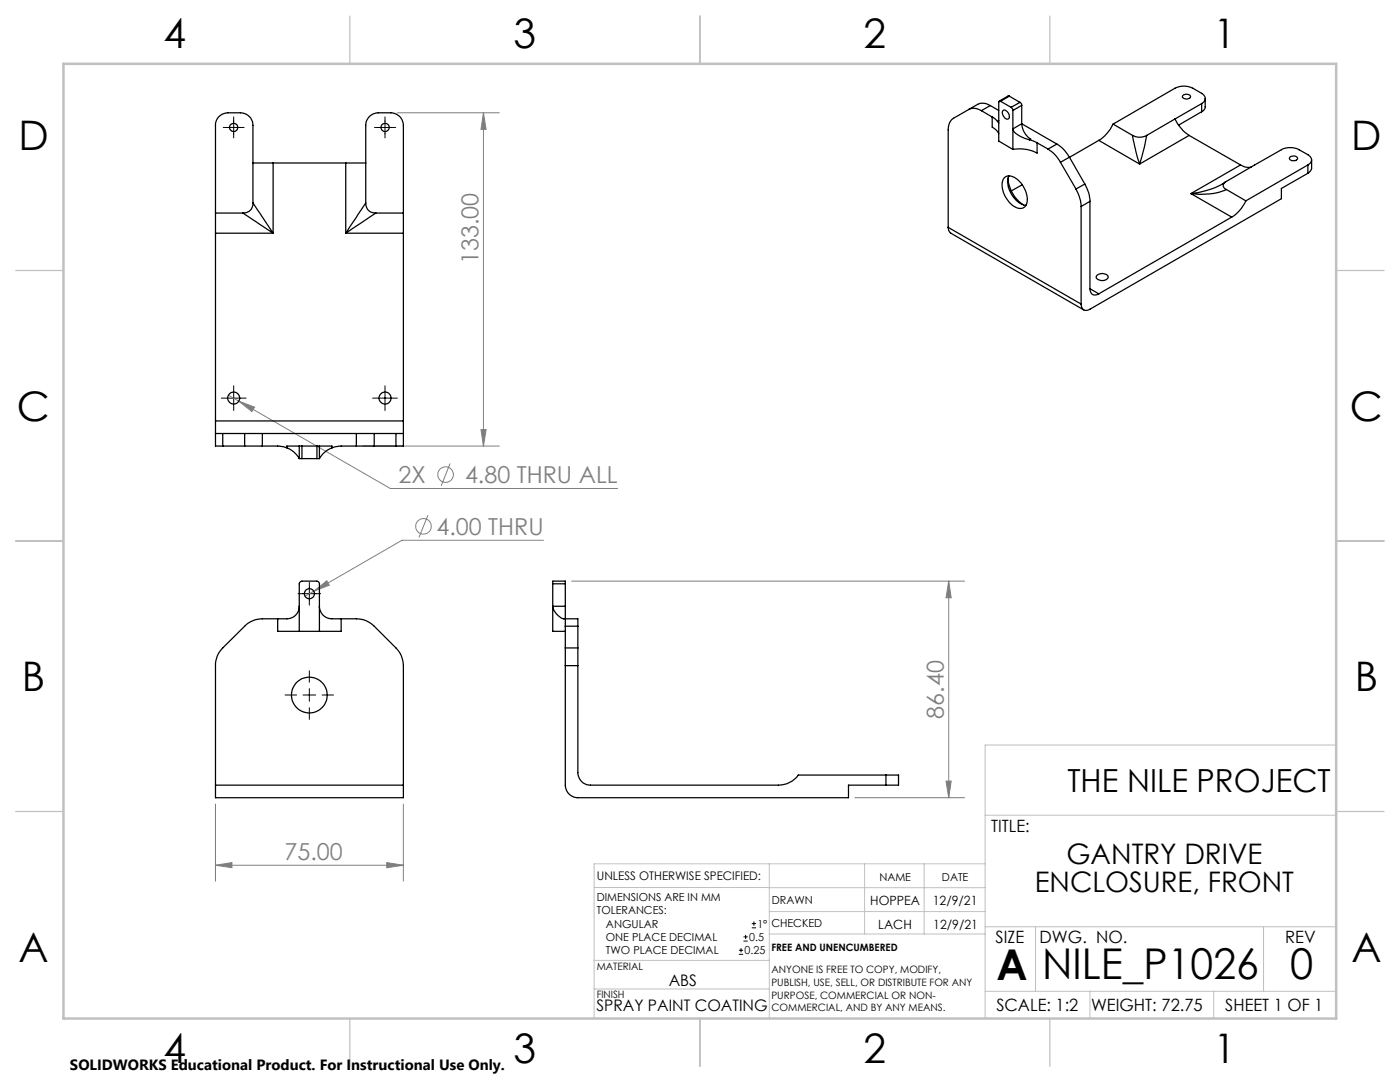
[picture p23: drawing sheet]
<svg xmlns="http://www.w3.org/2000/svg" width="279mm" height="216mm" viewBox="0 0 279 216" stroke-linecap="round" stroke-linejoin="round" font-family="sans-serif">
<defs><g id="words">
<g font-size="8.5">
<text x="198.9" y="195.5">A</text>
<text x="208" y="195.4">NILE_P1026</text>
<text x="257.4" y="195.4">0</text>
</g>
<g font-size="8.1">
<text x="32.7" y="9.7">4</text>
<text x="102.5" y="9.7">3</text>
<text x="172.4" y="9.7">2</text>
<text x="242.2" y="9.7">1</text>
<text x="3.7" y="30">D</text>
<text x="269.7" y="30">D</text>
<text x="3.4" y="83.9">C</text>
<text x="269.4" y="83.9">C</text>
<text x="4.4" y="137.9">B</text>
<text x="270.4" y="137.9">B</text>
<text x="3.7" y="191.9">A</text>
<text x="269.7" y="191.9">A</text>
<text x="32.7" y="212.2">4</text>
<text x="102.5" y="212.2">3</text>
<text x="172.4" y="212.2">2</text>
<text x="242.2" y="212.2">1</text>
</g>
<text font-size="6.3" x="213" y="158">THE NILE PROJECT</text>
<g font-size="5.6">
<text x="212.8" y="172.3">GANTRY DRIVE</text>
<text x="206.5" y="178">ENCLOSURE, FRONT</text>
</g>
<g font-size="4.7" fill="#808080">
<text x="95.5" y="52.7" transform="rotate(-90 95.5 52.7)">133.00</text>
<text x="79.5" y="96.4">2X</text>
<text x="92.8" y="96.4">4.80 THRU ALL</text>
<text x="87.1" y="106.7">4.00 THRU</text>
<text x="188.3" y="143.4" transform="rotate(-90 188.3 143.4)">86.40</text>
<text x="56.8" y="171.6">75.00</text>
</g>
<g font-size="3.4">
<text x="197.8" y="166">TITLE:</text>
<text x="198.7" y="188.1">SIZE</text>
<text x="207.5" y="188.1">DWG. NO.</text>
<text x="256.5" y="188.2">REV</text>
<text x="198.8" y="201.7">SCALE: 1:2</text>
<text x="217.7" y="201.8">WEIGHT: 72.75</text>
<text x="244.5" y="201.7">SHEET 1 OF 1</text>
</g>
<g font-size="3.2">
<text x="133.4" y="196.7">ABS</text>
<text x="119" y="201.8">SPRAY PAINT COATING</text>
</g>
<text font-size="3" x="14" y="213.5">SOLIDWORKS Educational Product. For Instructional Use Only.</text>
<g font-size="2.5">
<text x="173.7" y="180.6">HOPPEA</text>
<text x="175.3" y="185.4">LACH</text>
<text x="186.2" y="180.6">12/9/21</text>
<text x="186.3" y="185.3">12/9/21</text>
</g>
<text font-size="2.4" x="119.1" y="175.6">UNLESS OTHERWISE SPECIFIED:</text>
<g font-size="2.2">
<text x="119.1" y="179.8">DIMENSIONS ARE IN MM</text>
<text x="175.5" y="175.9">NAME</text>
<text x="188" y="175.9">DATE</text>
<text x="119.1" y="182.5">TOLERANCES:</text>
<text x="120.9" y="185.1">ANGULAR</text>
<text x="151.2" y="185.1">1°</text>
<text x="154" y="185">CHECKED</text>
<text x="154" y="180.3">DRAWN</text>
<text x="120.9" y="187.8">ONE PLACE DECIMAL</text>
<text x="120.9" y="190.4">TWO PLACE DECIMAL</text>
<text x="148.6" y="190.4">0.25</text>
<text x="149.5" y="187.8">0.5</text>
</g>
<g font-size="2">
<text x="154" y="189.8">FREE AND UNENCUMBERED</text>
<text x="119.1" y="193.5">MATERIAL</text>
<text x="154" y="194.2">ANYONE IS FREE TO COPY, MODIFY,</text>
<text x="154" y="196.7">PUBLISH, USE, SELL, OR DISTRIBUTE FOR ANY</text>
<text x="119.1" y="199.2">FINISH</text>
<text x="154" y="199.2">PURPOSE, COMMERCIAL OR NON-</text>
<text x="154" y="201.8">COMMERCIAL, AND BY ANY MEANS.</text>
</g>
</g></defs>
<g fill="none" stroke="#808080" stroke-width=".2">
<path d="M79.3 22.5h20.4M96.5 22.5l.5 3.3h-1zM96.5 22.5v66.5M45.6 78.8l32.3 18.7h45.4M47.7 80l3.1 1.2-.5 .9zM72.4 89h27.3M89.8 92.5l-1.7 4.4M96 85.7h1l-.5 3.3zM62.6 118l2.6-2.1 .5 .9zM62.6 118l-1.7 1M85.4 102.8l-1.8 4.4M108.5 107.8h-28.3l-17.6 10.2"/>
<path d="M114.1 116h78.4M189.3 116v43.2M189.3 116l.5 3.3h-1zM170.6 159.2h21.9M188.8 155.9h1l-.5 3.3zM43 172.6l3.3-.5v1zM43 160.4v15.4M43 172.6h37.5M77.2 172.1l3.3 .5-3.3 .5zM80.5 160.4v15.4"/>
<circle cx="88.9" cy="94.7" r="1.55"/>
<circle cx="84.5" cy="105" r="1.56"/>
</g>
<g fill="none" stroke="#000" stroke-width=".2">
<path d="M44.6 25.4h4.1M46.6 23.3v4.2M74.8 25.4h4.2M76.8 23.3v4.2M44.2 79.4h4.9M46.6 77v4.9M74.4 79.4h4.9M76.8 77v4.9M59.5 118.5h4.5M61.7 116.2v4.6M56.9 138.7h2.3M60.5 138.7h2.5"/>
<path d="M61.7 133.8v2.3M61.7 137.4v2.5M64.3 138.7h2.3M61.7 141.2v2.3M147.5 190.4h.8M147.5 189.6h.8M147.9 189.2v.8M148.4 187.8h.8M148.4 186.9h.8M148.8 186.5v.9M150 185.1h.9M150 184.3h.9"/>
<path d="M150.5 183.9v.8"/>
</g>
<g fill="none" stroke="#c0c0c0" stroke-width=".2">
<path d="M266.7 148.7h-70.1v54.5M118.6 177.1h34.9M153.5 172.4v30.8M153.5 177.1h43.1M172.5 172.4v14M184.4 172.4v14M196.6 172.4h-78v30.8M196.6 162.7h70.1M118.6 197.3h34.9M118.6 191.6h34.9M153.5 186.4h43.1M153.5 181.9h43.1"/>
<path d="M196.6 197.8h70.1M196.6 184.9h70.1M206.7 184.9v12.9M217.5 197.8v5.4M242.2 197.8v5.4M252.2 184.9v12.9"/>
</g>
<path d="M69.8 3.2v9.5M139.7 3.2v9.5M209.5 3.2v9.5M3.1 54h9.6M266.7 54h9.5M3.1 107.9h9.6M266.7 107.9h9.5M3.1 161.9h9.6M266.7 161.9h9.5M69.8 203.2v9.6M139.7 203.2v9.6M209.5 203.2v9.6" fill="none" stroke="#c0c0c0" stroke-width=".25"/>
<path d="M12.7 12.7h254v190.5h-254z" fill="none" stroke="#c0c0c0" stroke-width=".5"/>
<g fill="#808080">
<path d="M62.6 118l3.1-1.2-.5-.9zM47.7 80l2.6 2.1 .5-.9z"/>
<path d="M96 85.7h1l-.5 3.3zM96.5 22.5l.5 3.3h-1z"/>
<path d="M189.3 116l.5 3.3h-1zM188.8 155.9h1l-.5 3.3z"/>
<path d="M43 172.6l3.3-.5v1zM77.2 172.1l3.3 .5-3.3 .5z"/>
</g>
<g fill="none" stroke="#000" stroke-width=".25">
<path d="M201.4 19.2h-.2l-1.8 1M201.4 19.2l-1.7 1M201.4 19.2l2.2 1.2M236.2 18.9a.94 .94 0 0 1 1.4 .5 .93 .93 0 0 1-1.6-.2zM240.5 19.6v1.9l-.2 .4-.5 .4M50.5 32.5h4M54.5 32.5v14M54.5 32.5h14.5M69 32.5h4M69 32.5v14M193.4 21.8l-3.1 1.8a2.52 2.52 0 0 0-1.1 2.3v19.5M193.4 21.8a2.58 2.58 0 0 1 2.5 .3"/>
<path d="M195.9 22.1l2.1 1.3M197.6 21.1a2.58 2.58 0 0 0-2.5-.3l-1.7 1M197.6 21.1l-1.7 1M197.6 21.1l1.7 .9M198 23.4l1.1 .8M198 23.4v2l.8 .5 .5 .8M199.1 24.2l.2 .4M199.3 24.1l-.2 .1M199.7 20.2a.21 .21 0 0 0-.3 0 .21 .21 0 0 0-.1 .2v7.8l2.8 1.6M199.7 20.2l2.1 1.2M200.2 22a1.03 1.03 0 0 1 1.2 1 .53 .53 0 0 1-.2 .8 .53 .53 0 0 1-.8-.4l-.4-.9zM200.4 35.5a1.92 1.92 0 0 1 2.7 .3 4.9 4.9 0 0 1 1.7 5 1.48 1.48 0 0 1-2.4 .4 4.9 4.9 0 0 1-2.2-5.5z"/>
<path d="M201.2 35.5a6.8 6.8 0 0 0 3.1 5.4M201.4 35.1a4.9 4.9 0 0 0 3.1 5.9h.3M201.8 21.4l.3 .4v.2M202.1 22v7.8M203.6 20.4l.3 .3v.3M203.6 20.4l-1.8 1M203.9 24.7l-1.8 1a3.3 3.3 0 0 0 2.4 1.9l1 .3M203.9 24.7a4 4 0 0 0 1.8 3.1l-.2 .1M203.9 21l-1.8 1M203.9 21v3.7M203.9 24.7l7 4.1M204 36.9l-2.2 1.2"/>
<path d="M205.5 27.9l1.5 .6M207 28.5v2.1a7.4 7.4 0 0 0-4.9-.8M207 28.5l2.2 1.2M209.2 29.7a7.1 7.1 0 0 1 2.4 2.7M210.9 28.8a7.1 7.1 0 0 1 2.5 2.6M210.9 28.8l-1.7 .9M211.6 32.4l3.1 5.3M213.4 31.4l-1.8 1M213.4 31.4l3.1 5.3M214.7 37.7a8.1 8.1 0 0 1 1.1 3.5M216.5 36.7a6.8 6.8 0 0 1 1 3.5M216.5 36.7l-1.8 1"/>
<path d="M219.3 28l8.1 4.7M219.3 28l-5.9 3.4M222.1 24.8a7.8 7.8 0 0 1-2.8 3.2M222.1 24.8l3.9 2.2M226 27l.7 3.3 .7 2.4M226 27l.3 .1a2.75 2.75 0 0 0 2.5-.1M228.8 27l-.4 2.2-1 3.5M234.5 23.7a8.5 8.5 0 0 0 2.8 3.3M234.5 23.7l-5.7 3.3M237.3 27l-9.9 5.7M237.3 27l10.3 5.9M237.7 38.6l8.1 4.7"/>
<path d="M239.8 20.7a1.09 1.09 0 0 0 .7-1.1 1.09 1.09 0 0 0-.7-1l-1.7-1a4 4 0 0 0-3.6 0l-12.4 7.2M239.8 20.7l-5.3 3M239.8 20.7v1.6M239.8 22.3l-4.6 2.7M244.5 36.3a14.4 14.4 0 0 1-6.8 2.3M244.8 37.8a12.8 12.8 0 0 1-7.1 .8M244.8 37.8l3.8 2.3M247.6 32.9l.8 .4h1.3M247.6 32.9l-9.9 5.7M257.4 31.4a.89 .89 0 0 1 1.5 .3 1.04 1.04 0 0 1-1.6-.1zM261 34.6l-5.3 3v2.1l-38.2 22a1.07 1.07 0 0 1-1.2 .1 1.07 1.07 0 0 1-.5-1.1M261 32.9a1.08 1.08 0 0 0 .8-1 1.08 1.08 0 0 0-.8-1l-1.7-1a3.9 3.9 0 0 0-3.6 0l-10.9 6.3a.83 .83 0 0 0-.7 .8 .83 .83 0 0 0 .7 .8"/>
<path d="M261 32.9l-12.4 7.2M261 32.9v1.7M261.8 31.9l-.1 1.9-.7 .8M43 42.5v4M43 46.5v37.5M43 42.5h5.5M43 46.5h11.5M48.5 42.5l6 4M50.5 40.5v-15.5a2.53 2.53 0 0 0-2.5-2.5h-2.5a2.47 2.47 0 0 0-2.5 2.5v17.5M50.5 40.5a1.83 1.83 0 0 1-2 2M50.5 40.5l4 6M69 46.5h11.5"/>
<path d="M73 40.5v-15.5a2.53 2.53 0 0 1 2.5-2.5h2.5a2.53 2.53 0 0 1 2.5 2.5v17.5M73 40.5a1.85 1.85 0 0 0 2 2M73 40.5l-4 6M75 42.5l-6 4M75 42.5h5.5M80.5 42.5v4M80.5 46.5v37.5M189.2 45.4l.1 .6 .5 .5 26.5 15.3M189.2 45.4l26.6 15.3M215.8 41.2v19.5M217.5 57.6a1.07 1.07 0 0 0 .5 1.2 1.07 1.07 0 0 0 1.3-.2M217.5 40.2l-1.7 1"/>
<path d="M217.5 40.2v17.4M217.5 57.6l1.8 1M218.9 55a1.55 1.55 0 0 1 2.3 .2 1.36 1.36 0 0 1-2.4 .3zM245.8 43.3l-26.5 15.3M248.6 40.1a7.4 7.4 0 0 1-2.8 3.2M43 86.5v2.5h1.5M43 86.5h1.5M43 84v2.5M43 84h37.5M44.5 89h4.3M44.5 86.5h4.3M44.5 86.5v2.5"/>
<path d="M48.8 89h3.6M48.8 86.5h3.6M48.8 86.5v2.5M52.4 89h3.2l1.7 .4M52.4 86.5v2.5M52.4 86.5h18.7M57.3 89.4a5 5 0 0 1 2.4 2.1M59.7 89h.6M59.7 91.5h.6M59.7 89h-2.4v.4M59.7 89v2.5M60.3 89v2.5"/>
<path d="M60.3 89h3M60.3 91.5h3M63.3 89h.4M63.3 91.5h.4M63.3 89v2.5M63.7 89h2.6v.4M63.7 89v2.5M66.3 89.4a4.8 4.8 0 0 0-2.6 2.1M71.1 86.5h3.6M71.1 89h3.6M71.1 89h-3.3l-1.5 .4M71.1 86.5v2.5"/>
<path d="M74.7 89h4.3M74.7 86.5v2.5M74.7 86.5h4.3M79 86.5h1.5M79 86.5v2.5M80.5 86.5v2.5h-1.5M80.5 84v2.5M110.3 116.5v9.5h2.5M110.3 116.5v-.5h2.5v.5M110.3 116.5h2.5M112.8 116.5v4.5M55.4 123.5v2.5h4.3"/>
<path d="M55.4 123.5h-3a5 5 0 0 0-3.6 1.5l-4.3 4.3a4.8 4.8 0 0 0-1.5 3.5v23.9M59.7 121a2.72 2.72 0 0 1-3.4 2.5h-.9M59.7 126v-9.5l.1-.2 .5-.3h3l.4 .3v9.7M59.7 126h4M63.7 121a2.7 2.7 0 0 0 3.4 2.5h1M68.1 123.5v2.5h-4.4M68.1 123.5h3a5 5 0 0 1 3.6 1.5l4.3 4.3a5 5 0 0 1 1.5 3.5v23.9M112.8 132.8v23.9a2.53 2.53 0 0 0 2.5 2.5h54v-2.5h7.5M112.8 129.3v3.5M112.8 123.5v1.5M112.8 123.5h2.5v1.5M112.8 121h-2.5a2.87 2.87 0 0 0 2.4 2.5h.1"/>
<path d="M112.8 121v2.5M112.8 132.8h2.5M112.8 125v4.3M112.8 129.3h2.5M112.8 125h2.5M115.3 132.8v21.4a2.53 2.53 0 0 0 2.5 2.5h37.5a5 5 0 0 0 4-2h17.5M115.3 129.3v3.5M115.3 125v4.3M43 156.7v2.5h37.5v-2.5M43 156.7h37.5M176.8 154.7h2.5v2h-2.5M176.8 154.7v2"/>
<circle cx="46.6" cy="25.4" r=".82"/>
<circle cx="76.9" cy="25.4" r=".83"/>
<circle cx="46.6" cy="79.4" r="1.2"/>
<circle cx="76.8" cy="79.4" r="1.2"/>
<circle cx="61.7" cy="118.5" r=".99"/>
<circle cx="61.7" cy="138.7" r="3.6"/>
</g>
<use href="#words"/>
</svg>
